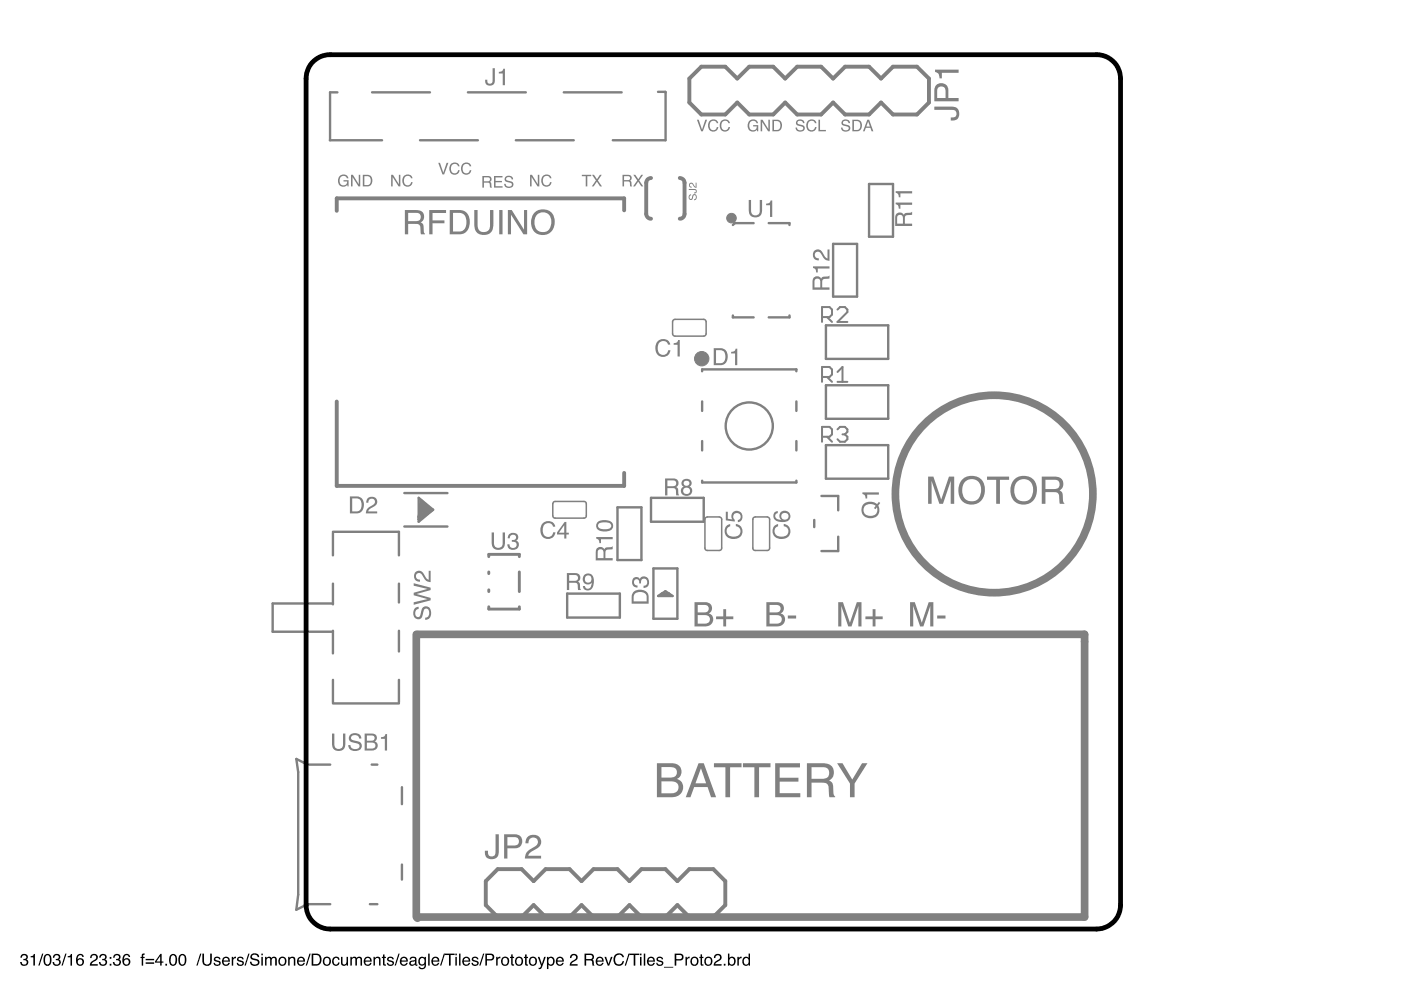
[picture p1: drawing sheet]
<svg xmlns="http://www.w3.org/2000/svg" width="297mm" height="210mm" viewBox="0 0 297 210" stroke-linecap="round" stroke-linejoin="round" font-family="sans-serif">
<path d="M4.6 202.4a.72 .72 0 0 1 1-.1 .72 .72 0 0 1 .1 1.1h-.1a.8 .8 0 0 1 .2 1.2 .8 .8 0 0 1-1.2 .1l-.3-.7h.3a.51 .51 0 0 0 .4 .6 .51 .51 0 0 0 .6-.5 .51 .51 0 0 0-.6-.5v-.3a.45 .45 0 0 0 .6-.3 .45 .45 0 0 0-.3-.5 .45 .45 0 0 0-.6 .2l-.1 .4h-.3zM6.5 202.7l.5-.1 .2-.3h.2v2.4h-.3v-1.7h-.6zM8.9 202.2h.3l-.8 2.5h-.3zM9.6 202.4a.91 .91 0 0 1 1 .1 .91 .91 0 0 1 .3 1 .9 .9 0 0 1-.3 1.1 .9 .9 0 0 1-1.2-.2 1.91 1.91 0 0 1 .2-2zM9.8 202.6a1.65 1.65 0 0 0 .1 1.9h.2a1.25 1.25 0 0 0 .2-1.9zM11.5 202.4a.72 .72 0 0 1 1-.1 .72 .72 0 0 1 .1 1.1h-.1a.8 .8 0 0 1 .2 1.2 .8 .8 0 0 1-1.2 .1l-.3-.7h.3a.51 .51 0 0 0 .4 .6 .51 .51 0 0 0 .6-.5 .51 .51 0 0 0-.6-.5v-.3a.45 .45 0 0 0 .5-.3 .45 .45 0 0 0-.2-.5 .45 .45 0 0 0-.6 .2l-.1 .4h-.3zM13.8 202.2h.3l-.8 2.5h-.3zM14.4 202.7l.4-.1 .2-.3h.3v2.4h-.4v-1.7h-.5zM16.5 202.4a.73 .73 0 0 1 .8-.1 .73 .73 0 0 1 .5 .6h-.3a.51 .51 0 0 0-.7-.4 .51 .51 0 0 0-.3 .7l-.1 .2a.82 .82 0 0 1 1.3 .2 .82 .82 0 0 1-.3 1.2 .82 .82 0 0 1-1.2-.5v-1.2zM16.5 204a.53 .53 0 0 0 1 0 .53 .53 0 0 0-1 0zM19.4 202.4a.81 .81 0 0 1 1.3 .2 .81 .81 0 0 1-.6 1.2l-.7 .6h1.3v.3h-1.7a1.39 1.39 0 0 1 1.1-1.3 .5 .5 0 0 0 .2-.6 .5 .5 0 0 0-.6-.3 .5 .5 0 0 0-.3 .6h-.3zM21.3 202.4a.72 .72 0 0 1 1-.1 .72 .72 0 0 1 .1 1.1h-.1a.8 .8 0 0 1 .2 1.2 .8 .8 0 0 1-1.2 .1l-.3-.7h.3a.51 .51 0 0 0 .4 .6 .51 .51 0 0 0 .6-.5 .51 .51 0 0 0-.5-.5l-.1-.3a.45 .45 0 0 0 .6-.3 .45 .45 0 0 0-.3-.5 .45 .45 0 0 0-.6 .2v.4h-.4zM23.3 202.9h.3v.4h-.3zM23.3 204.3h.3v.4h-.3zM24.3 202.4a.72 .72 0 0 1 1-.1 .72 .72 0 0 1 .1 1.1h-.2a.8 .8 0 0 1 .3 1.2 .8 .8 0 0 1-1.2 .1l-.4-.7h.4a.51 .51 0 0 0 .4 .6 .51 .51 0 0 0 .6-.5 .51 .51 0 0 0-.6-.5l-.1-.3a.45 .45 0 0 0 .6-.3 .45 .45 0 0 0-.3-.5 .45 .45 0 0 0-.5 .2l-.1 .4h-.3zM26.4 202.4a.73 .73 0 0 1 .7-.1 .73 .73 0 0 1 .5 .6h-.3a.51 .51 0 0 0-.7-.4 .51 .51 0 0 0-.3 .7v.2a.82 .82 0 0 1 1.2 .2 .82 .82 0 0 1-.3 1.2 .82 .82 0 0 1-1.1-.5l-.1-1.2zM26.3 204a.55 .55 0 0 0 1.1 0 .55 .55 0 0 0-1.1 0zM30.1 202.3l.6-.1v.2l-.3 .1v.1v.3h.3v.2h-.3v1.6h-.4v-1.6h-.2v-.2h.2zM30.9 203.3h1.8v.3h-1.8zM30.9 204h1.8v.3h-1.8zM34 202.7l-.8 1.1h.8zM34 202.2h.3v1.6h.3v.3h-.3v.6h-.3v-.6h-1.1v-.3zM35.1 204.3h.3v.4h-.3zM36.2 202.4a.91 .91 0 0 1 1.1 .1 .91 .91 0 0 1 .3 1 .9 .9 0 0 1-.4 1.1 .9 .9 0 0 1-1.2-.2 1.91 1.91 0 0 1 .2-2zM36.4 202.6a1.65 1.65 0 0 0 .1 1.9h.2a1.25 1.25 0 0 0 .2-1.9zM38.2 202.4a.91 .91 0 0 1 1 .1 .91 .91 0 0 1 .3 1 .9 .9 0 0 1-.3 1.1 .9 .9 0 0 1-1.2-.2 1.91 1.91 0 0 1 .2-2zM38.4 202.6a1.65 1.65 0 0 0 .1 1.9h.2a1.25 1.25 0 0 0 .2-1.9zM42.4 202.2h.3l-.8 2.5h-.3zM42.9 202.2h.4v1.6a.65 .65 0 0 0 .6 .7 .65 .65 0 0 0 .7-.7v-1.6h.3v1.4a1.01 1.01 0 0 1-1 1.2 1.01 1.01 0 0 1-1-1.2zM45.5 203a.74 .74 0 0 1 1.2 .4h-.3a.39 .39 0 0 0-.4-.3 .39 .39 0 0 0-.3 .3l.2 .2a.79 .79 0 0 1 .9 .7 .8 .8 0 0 1-.8 .5 .8 .8 0 0 1-.7-.7h.3a.45 .45 0 0 0 .4 .4 .45 .45 0 0 0 .5-.4l-.1-.1a.93 .93 0 0 1-1-.7zM47.3 203.1a.85 .85 0 0 1 1-.2 .85 .85 0 0 1 .4 1h-1.3a.53 .53 0 0 0 .4 .6 .53 .53 0 0 0 .6-.4h.3a.9 .9 0 0 1-1.3 .6 .9 .9 0 0 1-.2-1.4zM47.6 203.3l-.2 .4h1l-.3-.6zM49.1 202.9h.3v.3l.4-.3 .2-.1v.4a.5 .5 0 0 0-.6 .5v1h-.3zM50.4 203a.74 .74 0 0 1 1.3 .4h-.3a.39 .39 0 0 0-.4-.3 .39 .39 0 0 0-.4 .3l.2 .2a.79 .79 0 0 1 .9 .7 .8 .8 0 0 1-.8 .5 .8 .8 0 0 1-.7-.7h.3a.45 .45 0 0 0 .4 .4 .45 .45 0 0 0 .5-.4l-.1-.1a.93 .93 0 0 1-1-.7zM52.6 202.2h.3l-.8 2.5h-.3zM53.3 202.3a1 1 0 0 1 1.6 .6h-.3a.59 .59 0 0 0-.6-.5 .59 .59 0 0 0-.6 .6l.3 .2a1.22 1.22 0 0 1 1.3 .8 1.03 1.03 0 0 1-1 .8 1.03 1.03 0 0 1-1-.9h.3a.67 .67 0 0 0 .7 .6 .67 .67 0 0 0 .6-.6v-.1a2.06 2.06 0 0 1-1.5-.7v-.4zM55.4 202.9h.3v1.8h-.3zM55.4 202.2h.3v.3h-.3zM56.2 202.9h.3v.2a.6 .6 0 0 1 1 0 .62 .62 0 0 1 .8-.2 .62 .62 0 0 1 .4 .6v1.2h-.3v-1.3a.4 .4 0 0 0-.5-.3 .4 .4 0 0 0-.3 .5v1.1h-.3v-1.2a.42 .42 0 0 0-.6-.4 .42 .42 0 0 0-.2 .6v1h-.3zM59.6 203.2a.66 .66 0 0 0-.3 .9 .66 .66 0 0 0 1 .2 .67 .67 0 0 0 .1-.9 .67 .67 0 0 0-.8-.2zM59.3 203.1a.92 .92 0 0 1 1.2 .1 .92 .92 0 0 1 0 1.3 .92 .92 0 0 1-1.3 0l-.2-.7zM61.1 202.9h.3v.2a.66 .66 0 0 1 .8-.2 .66 .66 0 0 1 .4 .6v1.2h-.3v-1.1a.46 .46 0 0 0-.6-.5 .46 .46 0 0 0-.3 .7v.9h-.3zM63.2 203.1a.85 .85 0 0 1 1-.2 .85 .85 0 0 1 .5 1h-1.4a.53 .53 0 0 0 .4 .6 .53 .53 0 0 0 .6-.4h.3a.9 .9 0 0 1-1.3 .6 .9 .9 0 0 1-.2-1.4zM63.5 203.3l-.2 .4h1l-.3-.6zM65.6 202.2h.3l-.8 2.5h-.3zM66.4 202.5v1.9h.6a.99 .99 0 0 0 .8-.9 .99 .99 0 0 0-.8-1zM66.1 202.2h1a1.29 1.29 0 0 1 1.1 1.3 1.29 1.29 0 0 1-1.1 1.2h-1zM69 203.2a.66 .66 0 0 0-.2 .9 .66 .66 0 0 0 .9 .2 .67 .67 0 0 0 .1-.9 .67 .67 0 0 0-.8-.2zM68.7 203.1a.92 .92 0 0 1 1.2 .1 .92 .92 0 0 1 0 1.3 .92 .92 0 0 1-1.2 0l-.3-.7zM70.6 203.1a.76 .76 0 0 1 .9-.3 .76 .76 0 0 1 .5 .7h-.3a.51 .51 0 0 0-.7-.4 .51 .51 0 0 0-.3 .8 .49 .49 0 0 0 .4 .6 .49 .49 0 0 0 .6-.4h.3a.83 .83 0 0 1-1.1 .6 .83 .83 0 0 1-.5-1.1zM72.3 202.9h.3v1.2a.47 .47 0 0 0 .6 .4 .47 .47 0 0 0 .3-.7v-.9h.3v1.8h-.3v-.2a.64 .64 0 0 1-.7 .3 .64 .64 0 0 1-.5-.7zM74.3 202.9h.3v.2a.6 .6 0 0 1 1 0 .62 .62 0 0 1 .7-.2 .62 .62 0 0 1 .5 .6v1.2h-.4v-1.3a.4 .4 0 0 0-.5-.3 .4 .4 0 0 0-.2 .5v1.1h-.3v-1.2a.42 .42 0 0 0-.6-.4 .42 .42 0 0 0-.2 .6v1h-.3zM77.4 203.1a.85 .85 0 0 1 1-.2 .85 .85 0 0 1 .4 1h-1.4a.53 .53 0 0 0 .4 .6 .53 .53 0 0 0 .7-.4h.3a.9 .9 0 0 1-1.3 .6 .9 .9 0 0 1-.3-1.4zM77.6 203.3l-.1 .4h1l-.4-.6zM79.2 202.9h.3v.2a.66 .66 0 0 1 .7-.2 .66 .66 0 0 1 .5 .6v1.2h-.3v-1.1a.46 .46 0 0 0-.6-.5 .46 .46 0 0 0-.3 .7v.9h-.3zM81.2 202.4h.3v.5h.3v.2h-.3v1.2l.3 .2v.2a.44 .44 0 0 1-.6-.3v-1.3h-.2v-.2h.2zM82.3 203a.74 .74 0 0 1 1.2 .4h-.3a.39 .39 0 0 0-.4-.3 .39 .39 0 0 0-.4 .3l.2 .2a.79 .79 0 0 1 .9 .7 .8 .8 0 0 1-.8 .5 .8 .8 0 0 1-.7-.7h.3a.45 .45 0 0 0 .5 .4 .45 .45 0 0 0 .4-.4l-.1-.1a.93 .93 0 0 1-1-.7zM84.5 202.2h.2l-.8 2.5h-.2zM85 203.1a.85 .85 0 0 1 1-.2 .85 .85 0 0 1 .5 1h-1.4a.53 .53 0 0 0 .4 .6 .53 .53 0 0 0 .6-.4h.3a.9 .9 0 0 1-1.2 .6 .9 .9 0 0 1-.3-1.4zM85.3 203.3l-.2 .4h1l-.3-.6zM87.1 204.1a.44 .44 0 0 0 .6 .4 .44 .44 0 0 0 .2-.7zM87 203.1a.8 .8 0 0 1 1.3 .2v1.1l.2 .1v.2h-.3l-.2-.2a.63 .63 0 0 1-1 .3 .63 .63 0 0 1 0-1l1-.3a.42 .42 0 0 0-.4-.4 .42 .42 0 0 0-.5 .3h-.2zM88.9 203.1l.6-.3 .5 .3v-.2h.3v1.7a.81 .81 0 0 1-.6 .9 .81 .81 0 0 1-1-.5h.4a.53 .53 0 0 0 .7 .2 .53 .53 0 0 0 .2-.7 .8 .8 0 0 1-1.1 .1 .8 .8 0 0 1-.2-1.1zM89.2 203.3a.65 .65 0 0 0-.2 .8 .65 .65 0 0 0 .8 .3 .64 .64 0 0 0 .2-.9 .64 .64 0 0 0-.8-.2zM90.8 202.2h.3v2.5h-.3zM91.7 203.1a.85 .85 0 0 1 1-.2 .85 .85 0 0 1 .4 1h-1.3a.53 .53 0 0 0 .4 .6 .53 .53 0 0 0 .6-.4h.3a.9 .9 0 0 1-1.3 .6 .9 .9 0 0 1-.2-1.4zM92 203.3l-.2 .4h1l-.3-.6zM94.1 202.2h.3l-.8 2.5h-.3zM94.3 202.2h2.1v.3h-.9v2.2h-.3v-2.2h-.9zM96.5 202.9h.4v1.8h-.4zM96.5 202.2h.4v.3h-.4zM97.3 202.2h.3v2.5h-.3zM98.2 203.1a.85 .85 0 0 1 1.1-.2 .85 .85 0 0 1 .4 1h-1.4a.53 .53 0 0 0 .4 .6 .53 .53 0 0 0 .7-.4h.3a.9 .9 0 0 1-1.3 .6 .9 .9 0 0 1-.3-1.4zM98.5 203.3l-.2 .4h1.1l-.4-.6zM100.2 203a.74 .74 0 0 1 1.2 .4h-.3a.39 .39 0 0 0-.4-.3 .39 .39 0 0 0-.3 .3l.1 .2a.79 .79 0 0 1 1 .7 .8 .8 0 0 1-.9 .5 .8 .8 0 0 1-.6-.7h.3a.45 .45 0 0 0 .4 .4 .45 .45 0 0 0 .5-.4l-.1-.1a.93 .93 0 0 1-1.1-.7zM102.4 202.2h.3l-.8 2.5h-.3zM102.9 202.2h1.1a.73 .73 0 0 1 .8 .7 .73 .73 0 0 1-.8 .8h-.8v1h-.3zM103.2 202.5v.9h.7a.45 .45 0 0 0 .5-.5 .45 .45 0 0 0-.5-.4zM105.2 202.9h.3v.3l.3-.3 .3-.1v.4a.5 .5 0 0 0-.6 .5v1h-.3zM106.8 203.2a.66 .66 0 0 0-.2 .9 .66 .66 0 0 0 .9 .2 .67 .67 0 0 0 .1-.9 .67 .67 0 0 0-.8-.2zM106.5 203.1a.92 .92 0 0 1 1.2 .1 .92 .92 0 0 1 0 1.3 .92 .92 0 0 1-1.2 0l-.3-.7zM108.4 202.4h.3v.5h.3v.2h-.3v1.2l.3 .2v.2a.44 .44 0 0 1-.6-.3v-1.3h-.3v-.2h.3zM109.7 203.2a.66 .66 0 0 0-.2 .9 .66 .66 0 0 0 1 .2 .67 .67 0 0 0 .1-.9 .67 .67 0 0 0-.9-.2zM109.4 203.1a.92 .92 0 0 1 1.3 .1 .92 .92 0 0 1 0 1.3 .92 .92 0 0 1-1.3 0l-.2-.7zM111.3 202.4h.3v.5h.3v.2h-.3v1.2l.3 .2v.2a.44 .44 0 0 1-.6-.3v-1.3h-.2v-.2h.2zM112.7 203.2a.66 .66 0 0 0-.2 .9 .66 .66 0 0 0 .9 .2 .67 .67 0 0 0 .1-.9 .67 .67 0 0 0-.8-.2zM112.4 203.1a.92 .92 0 0 1 1.2 .1 .92 .92 0 0 1 0 1.3 .92 .92 0 0 1-1.2 0l-.3-.7zM114 202.9h.4l.5 1.5 .5-1.5h.3l-.7 2a.61 .61 0 0 1-.8 .6v-.3h.3l.2-.4zM116.4 203.2a.71 .71 0 0 0-.1 .8 .71 .71 0 0 0 .7 .5 .72 .72 0 0 0 .3-.8 .72 .72 0 0 0-.7-.6zM116 202.9h.3v.2a.75 .75 0 0 1 .9-.2 .75 .75 0 0 1 .4 .9 .78 .78 0 0 1-.4 .9 .78 .78 0 0 1-.9-.2v1h-.3zM118.1 203.1a.85 .85 0 0 1 1-.2 .85 .85 0 0 1 .4 1h-1.3a.53 .53 0 0 0 .4 .6 .53 .53 0 0 0 .6-.4h.3a.9 .9 0 0 1-1.3 .6 .9 .9 0 0 1-.2-1.4zM118.3 203.3l-.1 .4h1l-.3-.6zM121.1 202.4a.81 .81 0 0 1 1.3 .2 .81 .81 0 0 1-.5 1.2l-.8 .6h1.4v.3h-1.7a1.39 1.39 0 0 1 1.1-1.3 .5 .5 0 0 0 .2-.6 .5 .5 0 0 0-.6-.3 .5 .5 0 0 0-.3 .6h-.4zM124.3 202.5v.9h.8a.44 .44 0 0 0 .5-.5 .44 .44 0 0 0-.5-.4zM123.9 202.2h1.2a.69 .69 0 0 1 .8 .4 .69 .69 0 0 1-.3 .9l.3 .3 .1 .9h-.4l-.1-.9-.4-.2h-.8v1.1h-.4zM126.5 203.1a.85 .85 0 0 1 1.1-.2 .85 .85 0 0 1 .4 1h-1.4a.53 .53 0 0 0 .4 .6 .53 .53 0 0 0 .7-.4h.3a.9 .9 0 0 1-1.3 .6 .9 .9 0 0 1-.3-1.4zM126.8 203.3l-.2 .4h1.1l-.4-.6zM128.2 202.9h.3l.5 1.5 .5-1.5h.4l-.7 1.8h-.4zM130.4 202.5a1.1 1.1 0 0 1 1.1-.4 1.1 1.1 0 0 1 .8 .8h-.3a.82 .82 0 0 0-1.1-.4 .82 .82 0 0 0-.5 1 .8 .8 0 0 0 .6 1 .8 .8 0 0 0 1-.7h.3a1.17 1.17 0 0 1-1.5 .9 1.17 1.17 0 0 1-.7-1.5zM133.3 202.2h.2l-.8 2.5h-.2zM133.5 202.2h2.1v.3h-.9v2.2h-.3v-2.2h-.9zM135.7 202.9h.3v1.8h-.3zM135.7 202.2h.3v.3h-.3zM136.5 202.2h.3v2.5h-.3zM137.4 203.1a.85 .85 0 0 1 1-.2 .85 .85 0 0 1 .5 1h-1.4a.53 .53 0 0 0 .4 .6 .53 .53 0 0 0 .6-.4h.3a.9 .9 0 0 1-1.3 .6 .9 .9 0 0 1-.2-1.4zM137.7 203.3l-.2 .4h1l-.3-.6zM139.4 203a.74 .74 0 0 1 1.2 .4h-.3a.39 .39 0 0 0-.4-.3 .39 .39 0 0 0-.4 .3l.2 .2a.79 .79 0 0 1 .9 .7 .8 .8 0 0 1-.8 .5 .8 .8 0 0 1-.7-.7h.3a.45 .45 0 0 0 .5 .4 .45 .45 0 0 0 .4-.4l-.1-.1a.93 .93 0 0 1-1-.7zM140.8 205h1.9v.2h-1.9zM143 202.2h1.2a.73 .73 0 0 1 .7 .7 .73 .73 0 0 1-.7 .8h-.8v1h-.4zM143.4 202.5v.9h.7a.45 .45 0 0 0 .5-.5 .45 .45 0 0 0-.5-.4zM145.3 202.9h.3v.3l.4-.3 .2-.1v.4a.5 .5 0 0 0-.6 .5v1h-.3zM146.9 203.2a.66 .66 0 0 0-.2 .9 .66 .66 0 0 0 1 .2 .67 .67 0 0 0 .1-.9 .67 .67 0 0 0-.9-.2zM146.6 203.1a.92 .92 0 0 1 1.3 .1 .92 .92 0 0 1 0 1.3 .92 .92 0 0 1-1.3 0l-.2-.7zM148.5 202.4h.3v.5h.3v.2h-.3v1.2l.3 .2v.2a.44 .44 0 0 1-.6-.3v-1.3h-.2v-.2h.2zM149.9 203.2a.66 .66 0 0 0-.2 .9 .66 .66 0 0 0 .9 .2 .67 .67 0 0 0 .1-.9 .67 .67 0 0 0-.8-.2zM149.6 203.1a.92 .92 0 0 1 1.2 .1 .92 .92 0 0 1 0 1.3 .92 .92 0 0 1-1.3 0l-.2-.7zM151.6 202.4a.81 .81 0 0 1 1.3 .2 .81 .81 0 0 1-.5 1.2l-.8 .6h1.4v.3h-1.7a1.39 1.39 0 0 1 1.1-1.3 .5 .5 0 0 0 .2-.6 .5 .5 0 0 0-.6-.3 .5 .5 0 0 0-.3 .6h-.3zM153.5 204.3h.3v.4h-.3zM154.3 202.2h.3v.9a.81 .81 0 0 1 1.1-.1 .81 .81 0 0 1 .2 1 .73 .73 0 0 1-.5 .7 .73 .73 0 0 1-.8-.2v.2h-.3zM154.8 203.3a.64 .64 0 0 0-.2 .8 .64 .64 0 0 0 .9 .2 .65 .65 0 0 0 .1-.8 .65 .65 0 0 0-.8-.2zM156.3 202.9h.3v.3l.4-.3 .2-.1v.4a.5 .5 0 0 0-.6 .5v1h-.3zM157.8 203.3a.64 .64 0 0 0-.1 .9 .64 .64 0 0 0 .9 .1 .64 .64 0 0 0 .1-.8 .64 .64 0 0 0-.9-.2zM157.7 203l.7-.1 .3 .2v-.9h.3v2.5h-.3v-.2a.8 .8 0 0 1-1 .1 .8 .8 0 0 1-.3-1z" fill="#000"/>
<g fill="none" stroke="#808080" stroke-width="1.6">
<path d="M88.3 134.5v59.9M88.5 134.5h141.5v59.9h-141.5v.3"/>
<circle cx="210.8" cy="104.7" r="20.9"/>
</g>
<g fill="#808080">
<path d="M140.2 162.6v2.3h1.8a1.17 1.17 0 0 0 1.5-1.2 1.17 1.17 0 0 0-1.5-1.1zM140.2 165.7v2.5h2.1a1.31 1.31 0 0 0 1.6-1.4 1.31 1.31 0 0 0-1.7-1.1zM139.3 161.8h3.1a1.78 1.78 0 0 1 2 1.2 1.78 1.78 0 0 1-.9 2.2 1.98 1.98 0 0 1 1.3 2.2 1.98 1.98 0 0 1-1.9 1.6h-3.6zM148.6 162.9l-1.1 3.2h2.2zM148.1 161.8h1.1l2.6 7.2h-1l-.8-2.1h-2.8l-.8 2.1h-1zM151.4 161.8h5.8v.9h-2.4v6.3h-1v-6.3h-2.4zM157.5 161.8h5.9v.9h-2.5v6.3h-1v-6.3h-2.4zM164.4 161.8h5.2v.9h-4.3v2.2h4v.8h-4v2.5h4.4v.8h-5.3zM172.1 162.7v2.4h2.2a1.25 1.25 0 0 0 1.5-1.1 1.25 1.25 0 0 0-1.4-1.3zM171.1 161.8h3.3a1.98 1.98 0 0 1 2.3 1.3 1.98 1.98 0 0 1-.9 2.4l.4 .3 .3 .4 .2 2.1 .4 .7h-1.2l-.2-.8a2.4 2.4 0 0 0-.3-2l-.8-.2-2.5-.1v3.1h-1zM177.5 161.8h1.1l2.1 3.5 2.1-3.5h1.1l-2.7 4.3v2.9h-1v-2.9z"/>
<path d="M196.8 101h1.1l1.7 4.9 1.6-4.9h1.1v5.8h-.7v-4.8l-1.7 4.8h-.7l-1.7-4.8v4.8h-.7zM204.1 101.6a2.84 2.84 0 0 1 3.4-.4 2.84 2.84 0 0 1 1.3 3.1 2.83 2.83 0 0 1-3.2 2.7 2.83 2.83 0 0 1-2.4-3.5l.4-1.2zM204.6 102.2a2.66 2.66 0 0 0 .7 4 2.05 2.05 0 0 0 2.7-2.4 2 2 0 0 0-1.1-2 2 2 0 0 0-2.3 .4zM209.3 101h4.7v.7h-2v5.1h-.8v-5.1h-1.9zM215.1 101.6a2.84 2.84 0 0 1 3.4-.4 2.84 2.84 0 0 1 1.3 3.1 2.83 2.83 0 0 1-3.2 2.7 2.83 2.83 0 0 1-2.4-3.5l.4-1.2zM215.6 102.2a2.66 2.66 0 0 0 .7 4 2.05 2.05 0 0 0 2.7-2.4 2 2 0 0 0-1.1-2 2 2 0 0 0-2.3 .4zM221.7 101.7v2h1.8a1 1 0 0 0 1.2-.9 1 1 0 0 0-1.1-1.1zM220.9 101h2.6a1.58 1.58 0 0 1 1.9 1 1.58 1.58 0 0 1-.8 2l.6 .5 .2 1.7 .3 .6h-1l-.1-1.6a.89 .89 0 0 0-1.2-.9h-1.7v2.5h-.8z"/>
<path d="M147.8 25.4h.3l.7 2.1 .7-2.1h.4l-.9 2.4h-.3zM150.4 25.7a1.07 1.07 0 0 1 1.1-.4 1.07 1.07 0 0 1 .8 .8h-.3a.79 .79 0 0 0-1.1-.5 .79 .79 0 0 0-.4 1 .77 .77 0 0 0 .6 1 .77 .77 0 0 0 .9-.7h.3a1.14 1.14 0 0 1-1.5 .9 1.14 1.14 0 0 1-.6-1.6zM152.9 25.7a1.07 1.07 0 0 1 1.1-.4 1.07 1.07 0 0 1 .8 .8h-.4a.79 .79 0 0 0-1-.5 .79 .79 0 0 0-.5 1 .77 .77 0 0 0 .6 1 .77 .77 0 0 0 1-.7h.3a1.14 1.14 0 0 1-1.5 .9 1.14 1.14 0 0 1-.7-1.6z"/>
<path d="M158.8 25.7a1.1 1.1 0 0 1 1.9 .4h-.3a.81 .81 0 0 0-1-.4 .81 .81 0 0 0-.5 .9 .81 .81 0 0 0 .7 1 .81 .81 0 0 0 .8-.8h-.7v-.3h1.1v1.3h-.3v-.3a1.18 1.18 0 0 1-1.6 .2 1.18 1.18 0 0 1-.3-1.6zM161.3 25.4h.4l1.2 2v-2h.3v2.4h-.3l-1.3-1.9v1.9h-.3zM164.1 25.7v1.9h.6a.96 .96 0 0 0 .8-1 .96 .96 0 0 0-.8-.9zM163.8 25.4h1a1.25 1.25 0 0 1 1 1.2 1.25 1.25 0 0 1-1 1.2h-1z"/>
<path d="M169 25.5a.97 .97 0 0 1 1.6 .6h-.4a.57 .57 0 0 0-.6-.5 .57 .57 0 0 0-.5 .6l.2 .1a1.18 1.18 0 0 1 1.3 .9 1 1 0 0 1-1 .7 1 1 0 0 1-.9-.9h.3a.65 .65 0 0 0 .6 .6 .65 .65 0 0 0 .7-.6l-.3-.2a1.01 1.01 0 0 1-1.2-.9zM171.2 25.7a1.07 1.07 0 0 1 1.1-.4 1.07 1.07 0 0 1 .8 .8h-.3a.79 .79 0 0 0-1-.5 .79 .79 0 0 0-.5 1 .77 .77 0 0 0 .6 1 .77 .77 0 0 0 .9-.7h.3a1.14 1.14 0 0 1-1.5 .9 1.14 1.14 0 0 1-.6-1.6zM173.5 25.4h.4v2.1h1.2v.3h-1.6z"/>
<path d="M178.6 25.5a.97 .97 0 0 1 1.6 .6h-.3a.57 .57 0 0 0-.6-.5 .57 .57 0 0 0-.5 .6l.2 .1a1.18 1.18 0 0 1 1.3 .9 1 1 0 0 1-1 .7 1 1 0 0 1-1-.9h.3a.65 .65 0 0 0 .7 .6 .65 .65 0 0 0 .6-.6l-.2-.2a1.01 1.01 0 0 1-1.3-.9zM181.1 25.7v1.9h.5a.96 .96 0 0 0 .8-1 .96 .96 0 0 0-.8-.9zM180.7 25.4h1a1.25 1.25 0 0 1 1.1 1.2 1.25 1.25 0 0 1-1.1 1.2h-1zM184.1 25.7l-.4 1.1h.7zM183.9 25.4h.4l.9 2.4h-.4l-.3-.7h-.9l-.3 .7h-.3z"/>
<path d="M72 37.3a1.1 1.1 0 0 1 1.9 .5h-.4a.81 .81 0 0 0-1-.5 .81 .81 0 0 0-.5 1 .81 .81 0 0 0 .7 1 .81 .81 0 0 0 .9-.8h-.8v-.3h1.1v1.3h-.2l-.1-.3a1.18 1.18 0 0 1-1.6 .1 1.18 1.18 0 0 1-.3-1.5zM74.4 37.1h.4l1.3 2v-2h.3v2.4h-.4l-1.3-2v2h-.3zM77.3 37.3v1.9h.5a.96 .96 0 0 0 .8-.9 .96 .96 0 0 0-.8-1zM76.9 37.1h1a1.25 1.25 0 0 1 1.1 1.2 1.25 1.25 0 0 1-1.1 1.2h-1z"/>
<path d="M82.9 37.1h.4l1.3 2v-2h.3v2.4h-.4l-1.2-2v2h-.4zM85.6 37.4a1.07 1.07 0 0 1 1.1-.4 1.07 1.07 0 0 1 .8 .8h-.4a.79 .79 0 0 0-1-.5 .79 .79 0 0 0-.5 1 .77 .77 0 0 0 .6 1 .77 .77 0 0 0 1-.7h.3a1.14 1.14 0 0 1-1.5 .9 1.14 1.14 0 0 1-.7-1.6z"/>
<path d="M92.9 34.5h.4l.7 2.1 .7-2.1h.4l-.9 2.5h-.4zM95.6 34.8a1.07 1.07 0 0 1 1-.3 1.07 1.07 0 0 1 .8 .8h-.3a.79 .79 0 0 0-1-.5 .79 .79 0 0 0-.5 1 .77 .77 0 0 0 .6 .9 .77 .77 0 0 0 .9-.6h.3a1.14 1.14 0 0 1-1.4 .9 1.14 1.14 0 0 1-.7-1.6zM98 34.8a1.07 1.07 0 0 1 1.1-.3 1.07 1.07 0 0 1 .8 .8h-.3a.79 .79 0 0 0-1-.5 .79 .79 0 0 0-.5 1 .77 .77 0 0 0 .6 .9 .77 .77 0 0 0 .9-.6h.3a1.14 1.14 0 0 1-1.5 .9 1.14 1.14 0 0 1-.6-1.6z"/>
<path d="M102.6 37.6v.8h.8a.43 .43 0 0 0 .5-.4 .43 .43 0 0 0-.5-.4zM102.3 37.3h1.1a.67 .67 0 0 1 .8 .4 .67 .67 0 0 1-.3 .9l.2 .2 .2 1h-.4l-.1-.9-.4-.2h-.8v1.1h-.3zM104.7 37.3h1.8v.3h-1.4v.8h1.3v.3h-1.3v.8h1.5v.3h-1.9zM107.2 37.5a.97 .97 0 0 1 1.6 .5h-.3a.57 .57 0 0 0-.6-.5 .57 .57 0 0 0-.6 .6l.2 .2a1.18 1.18 0 0 1 1.4 .8 1 1 0 0 1-1.1 .7 1 1 0 0 1-.9-.8h.3a.65 .65 0 0 0 .7 .6 .65 .65 0 0 0 .6-.6l-.3-.2a1.01 1.01 0 0 1-1.2-1z"/>
<path d="M112.4 37.1h.4l1.2 2v-2h.3v2.4h-.3l-1.3-2v2h-.3zM115 37.4a1.07 1.07 0 0 1 1.1-.4 1.07 1.07 0 0 1 .8 .8h-.3a.79 .79 0 0 0-1-.5 .79 .79 0 0 0-.5 1 .77 .77 0 0 0 .6 1 .77 .77 0 0 0 .9-.7h.3a1.14 1.14 0 0 1-1.4 .9 1.14 1.14 0 0 1-.7-1.6z"/>
<path d="M123.4 37.1h2v.3h-.9v2.1h-.3v-2.1h-.8zM125.5 37.1h.4l.7 .9 .6-.9h.4l-.8 1.2 .8 1.2h-.4l-.6-1-.7 1h-.4l.8-1.2z"/>
<path d="M132.3 37.3v.9h.8a.43 .43 0 0 0 .5-.4 .43 .43 0 0 0-.5-.5zM132 37.1h1.1a.67 .67 0 0 1 .8 .4 .67 .67 0 0 1-.3 .8l.3 .3 .1 .9h-.4l-.1-.9-.4-.1h-.8v1h-.3zM134.3 37.1h.4l.6 .9 .7-.9h.3l-.8 1.2 .9 1.2h-.4l-.7-1-.7 1h-.4l.9-1.2z"/>
</g>
<path d="M142.8 67.8l6.6-.1 .3 .5v2.7l-.5 .4-6.2-.1-.4-.4v-2.6zM117.3 106.5l.4-.2h6.3l.2 .2 .1 .3-.1 2.9-.4 .2-6.4-.1-.2-.5zM149.6 109.8l.4-.2h2.5l.5 .4v6.2l-.2 .4-2.8 .1-.5-.3zM159.7 109.8l.4-.2h2.6l.5 .4v6.2l-.2 .4-2.9 .1-.4-.2z" fill="none" stroke="#808080" stroke-width=".32"/>
<g fill="#808080" stroke="#808080" stroke-width=".21">
<circle cx="148.8" cy="76.1" r="1.52"/>
<circle cx="155.1" cy="46.2" r="1.02"/>
</g>
<g fill="none" stroke="#808080" stroke-width=".51">
<path d="M71.5 19.6h-1.5v10.1M78.9 19.6h12.3M99.2 19.6h12.3M119.5 19.6h12.3M139.5 19.5h1.6v10.2h-11.2M69.9 29.7h11.1M89 29.7h12.3M109.4 29.7h12.2M184.3 39h5v11.2h-5zM159.8 47.3h-4l-.4 .4M163 47.3h4.4v.4M176.6 51.7h5.1v11.2h-5.1z"/>
<path d="M148.9 78.7v-.4h19.9v.4M155.4 66.9v.4h4.4M167.4 66.9v.4h-4.4M175.1 69h13.2v7.1h-13.2zM148.9 85.1v2M148.9 93.5v2M168.8 85.1v2M168.8 93.5v2M175.1 81.7h13.2v7.1h-13.2zM175.1 94.4h13.2v7.1h-13.2zM70.6 112.8h14v5M70.6 112.9v4.9"/>
<path d="M85.7 104.5h9.2M85.7 111.6h9.2M88.8 105.6l3 2.5-3 2.5zM89.8 107.6l-.5-.5v2l1.5-1-1.5-1.5-.5 3 2.5-1.5-2-2-.5 4 3-2M89.8 107.6l.5 .5-1 .5zM89.8 107.6v.5M130.9 107.6h5.1v11.1h-5.1zM138 105.6h11.2v5h-11.2zM148.9 101.9v.4h19.9v-.4M172.6 110.2v1.6M174.2 105.2h3.5v3M177.7 113.8v3h-3.5"/>
<path d="M70.6 128h-12.8v5.9h12.8M70.6 123.7v4.4M70.6 133.7v4.8M84.6 123.7v4M84.6 133.7v4.4M120.2 125.9h11.2v5h-11.2zM138.5 120.5h5.1v10.7h-5.1zM139.6 126.4l1.5-1.1 1.5 1.1zM140.1 126.1h2M140.3 125.9h1.5M70.6 149.1h14M70.6 144.1v4.8"/>
<path d="M84.6 144.1v4.8M64.8 162.1v29.6M70 162.1h-4.8l-2.4-1.2 .4 2.8v26l-.4 3.2 2.4-1.2h4.8M78.8 162.1h1.2M85.2 166.9v3.6M78.4 191.7h1.6M85.2 183.3v3.2"/>
<circle cx="158.9" cy="90.3" r="5"/>
</g>
<path d="M146.2 16.7l2.5-2.6h5.1l2.5 2.6 2.6-2.6h5l2.6 2.6 2.5-2.6h5.1l2.5 2.6 2.6-2.6h5.1l2.5 2.6 2.5-2.6h5.1l2.6 2.6v5l-2.6 2.6h-5.1l-2.5-2.6-2.5 2.6h-5.1l-2.6-2.6-2.5 2.6h-5.1l-2.5-2.6-2.6 2.6h-5l-2.6-2.6-2.5 2.6h-5.1l-2.5-2.6zM138 37.7l-.7 .3-.3 .8v6.6l.3 .7 .7 .3M144.1 37.7l.7 .3 .3 .8v6.6l-.3 .7-.7 .3M132.3 44.6v-2.5h-60.9v2.6M71.4 85.1v17.9h60.9v-2.7M105.5 184.3h5.1l2.5 2.5 2.6-2.5h5.1l2.5 2.5 2.5-2.5h5.1l2.6 2.5 2.5-2.5h5.1l2.5 2.5 2.6-2.5h5l2.6 2.5v5.1l-2.6 2.5h-5l-2.6-2.5-2.5 2.5h-5.1l-2.5-2.5-2.6 2.5h-5.1l-2.5-2.5-2.5 2.5h-5.1l-2.6-2.5-2.5 2.5h-5.1l-2.5-2.5v-5.1z" fill="none" stroke="#808080" stroke-width=".83"/>
<path d="M103.6 118v-.5h6.5v.5M103.6 128.7v.4h6.5v-.4M103.6 121.3v.3M103.6 125.1v.3M110.1 121.3v4.1" fill="none" stroke="#808080" stroke-width=".61"/>
<g fill="#808080">
<path d="M163.2 128.3v1.6h1.2a.84 .84 0 0 0 1.1-.9 .84 .84 0 0 0-1.1-.7zM163.2 130.4v1.8h1.5a.93 .93 0 0 0 1.1-1 .93 .93 0 0 0-1.3-.8zM162.5 127.7h2.2a1.27 1.27 0 0 1 1.4 .8 1.27 1.27 0 0 1-.6 1.6 1.45 1.45 0 0 1 .9 1.7 1.45 1.45 0 0 1-1.7 1h-2.2zM167 130.5h1.8v.6h-1.8z"/>
<path d="M147.9 128.3v1.6h1.3a.84 .84 0 0 0 1.1-.9 .84 .84 0 0 0-1.1-.7zM147.9 130.4v1.8h1.5a.93 .93 0 0 0 1.1-1 .93 .93 0 0 0-1.2-.8zM147.2 127.7h2.3a1.27 1.27 0 0 1 1.4 .8 1.27 1.27 0 0 1-.6 1.6 1.45 1.45 0 0 1 .9 1.7 1.45 1.45 0 0 1-1.8 1h-2.2zM153.4 129.2h.6v1.5h1.5v.6h-1.5v1.5h-.6v-1.5h-1.6v-.6h1.6z"/>
<path d="M139.4 72.4a1.57 1.57 0 0 1 1.5-.5 1.57 1.57 0 0 1 1.2 1.2h-.5a1.16 1.16 0 0 0-1.4-.7 1.16 1.16 0 0 0-.8 1.4 1.13 1.13 0 0 0 .9 1.4 1.13 1.13 0 0 0 1.4-.9h.4a1.62 1.62 0 0 1-1.8 1.4 1.62 1.62 0 0 1-1.4-2l.2-.7zM142.8 72.8l.7-.2 .3-.5h.3v3.5h-.4v-2.5h-.9z"/>
<path d="M115 111a1.57 1.57 0 0 1 1.6-.5 1.57 1.57 0 0 1 1.1 1.2h-.4a1.16 1.16 0 0 0-1.5-.7 1.16 1.16 0 0 0-.7 1.4 1.13 1.13 0 0 0 .8 1.4 1.13 1.13 0 0 0 1.4-.9h.5a1.62 1.62 0 0 1-1.9 1.4 1.62 1.62 0 0 1-1.3-2l.1-.7zM119.6 111.4l-1.1 1.5h1.1zM119.7 110.7h.4v2.2h.5v.4h-.5v.9h-.5v-.9h-1.5v-.4z"/>
<path d="M154 111.5l.8-.4v.5a1.16 1.16 0 0 0-.7 1.5 1.16 1.16 0 0 0 1.5 .7 1.13 1.13 0 0 0 1.4-.9 1.13 1.13 0 0 0-1-1.3v-.5a1.62 1.62 0 0 1 1.4 1.9 1.62 1.62 0 0 1-1.9 1.3 1.69 1.69 0 0 1-1.7-.9 1.69 1.69 0 0 1 .2-1.9zM153.9 108.5h.4v1.5l1 .1a1.21 1.21 0 0 1 1-1.8 1.21 1.21 0 0 1 1 1.8 .95 .95 0 0 1-.9 .6v-.4a.78 .78 0 0 0 .4-1.2 .78 .78 0 0 0-1.2-.1 .78 .78 0 0 0 .2 1.2v.4l-1.9-.3z"/>
<path d="M164.2 111.5l.8-.4v.5a1.16 1.16 0 0 0-.7 1.5 1.16 1.16 0 0 0 1.4 .7 1.13 1.13 0 0 0 1.4-.9 1.13 1.13 0 0 0-.9-1.3v-.5a1.62 1.62 0 0 1 1.4 1.9 1.62 1.62 0 0 1-1.9 1.3 1.69 1.69 0 0 1-1.7-.9 1.69 1.69 0 0 1 .2-1.9zM164.3 108.6l.6-.2v.4a.69 .69 0 0 0-.5 .8 .69 .69 0 0 0 .7 .6h.6a1.16 1.16 0 0 1 .3-1.9 1.16 1.16 0 0 1 1.6 1.2 1.46 1.46 0 0 1-2 1.2 1.32 1.32 0 0 1-1.4-.6 1.32 1.32 0 0 1 .1-1.5zM165.6 109.4a.8 .8 0 0 0 1.6 0 .8 .8 0 0 0-1.6 0z"/>
<path d="M151.8 74.2v2.8h.9a1.48 1.48 0 0 0 1.1-1.1 1.48 1.48 0 0 0-.4-1.4l-.4-.2zM151.3 73.8a3 3 0 0 1 2.4 .3 2.04 2.04 0 0 1-.5 3.3h-1.9zM155 74.6l.7-.2 .3-.5h.3v3.5h-.5v-2.5h-.8z"/>
<path d="M74.7 105.7v2.7h.8a1.48 1.48 0 0 0 1.2-1 1.48 1.48 0 0 0-.5-1.5l-.4-.2zM74.2 105.3a3 3 0 0 1 2.4 .2 2.04 2.04 0 0 1-.5 3.3h-1.9zM78 105.6a1.15 1.15 0 0 1 1.8 .2 1.15 1.15 0 0 1-.7 1.7l-.7 .5-.3 .4h1.9v.4h-2.4a1.9 1.9 0 0 1 1.4-1.7 .72 .72 0 0 0 .5-.9 .72 .72 0 0 0-.9-.5 .72 .72 0 0 0-.5 .9h-.5z"/>
<path d="M134.6 125.9l-.2 .5-.1 1.1h2.8v-.9a1.48 1.48 0 0 0-1.1-1.1 1.48 1.48 0 0 0-1.4 .4zM134.2 125.6a2.04 2.04 0 0 1 3.3 .5v1.9h-3.6a3 3 0 0 1 .3-2.4zM134.2 122.6a.85 .85 0 0 1 1.5 .2 1.08 1.08 0 0 1 1.4-.5 1.08 1.08 0 0 1 .5 1.5l-.2 .4-.4 .3-.6 .2v-.5a.72 .72 0 0 0 .8-1 .72 .72 0 0 0-1.2-.1l-.1 .6h-.4a.62 .62 0 0 0-.2-.8 .62 .62 0 0 0-.8 .1 .62 .62 0 0 0 0 .9l.7 .2v.5a1.16 1.16 0 0 1-1.1-.7 1.16 1.16 0 0 1 .1-1.3z"/>
<path d="M104.4 14.5h.5v2.5a1.05 1.05 0 0 1-1.1 1.2 1.05 1.05 0 0 1-.9-1.3h.4a.62 .62 0 0 0 .6 .9 .62 .62 0 0 0 .5-.9zM105.8 15.2l.6-.1 .3-.5h.4v3.5h-.5v-2.5h-.8z"/>
<path d="M198.1 22.6h3.6a1.5 1.5 0 0 1 1.7 1.6 1.5 1.5 0 0 1-1.8 1.4v-.7a.84 .84 0 0 0 1.2-.6 .84 .84 0 0 0-.9-1h-3.8zM198.5 18.1a1.51 1.51 0 0 1 1.7-.4 1.51 1.51 0 0 1 .9 1.5v1.6h2.1v.7h-5.1v-2.7zM199 18.5l-.3 .6v1.7h1.8v-1.4a.91 .91 0 0 0-.5-1 .91 .91 0 0 0-1 .1zM198.2 14.8h5v.6h-3.5v1.2h-.5v-.4a.94 .94 0 0 0-1-.9z"/>
<path d="M177.7 127.7h1l1.5 4.3 1.5-4.3h1v5.1h-.7v-4.3l-1.5 4.3h-.7l-1.4-4.3v4.3h-.7zM185 129.2h.6v1.5h1.5v.6h-1.5v1.5h-.6v-1.5h-1.5v-.6h1.5z"/>
<path d="M193 127.7h1l1.4 4.3 1.5-4.3h1v5.1h-.7v-4.3l-1.4 4.3h-.7l-1.5-4.3v4.3h-.6zM198.7 130.5h1.8v.6h-1.8z"/>
</g>
<path d="M174.3 79.9h1.6l.5-.5v-1.1l-.5-.5h-1.6v3.2M175.3 79.9l1.1 1.1M177.6 78.9l1-1.1v3.2M177.6 81h2.1" fill="none" stroke="#808080" stroke-width=".42"/>
<g fill="#808080">
<path d="M126.9 116.6l-.2 .3v1.4h1.3v-1.1a.64 .64 0 0 0-.3-.7 .64 .64 0 0 0-.8 .1zM126.6 116.3a.99 .99 0 0 1 1.5 .2 1.3 1.3 0 0 1 1.5-.5l.3-.2v.6l-1.2 .2-.3 .2v1.5h1.5v.5h-3.6v-1.9zM126.4 113.9h3.5v.4h-2.5v.9h-.3l-.2-.7-.5-.3zM126.7 110.7a2.65 2.65 0 0 1 3.1 .2 1.2 1.2 0 0 1 0 1.3 1.2 1.2 0 0 1-1.2 .5 2.02 2.02 0 0 1-2.2-.9 1.16 1.16 0 0 1 .3-1.1zM127 111a.79 .79 0 0 0 0 1 .79 .79 0 0 0 .9 .2h.7a.73 .73 0 0 0 .9-.3 .73 .73 0 0 0-.2-.9 2.96 2.96 0 0 0-2.3 0z"/>
<path d="M190.4 45.7l-.2 .3v1.4h1.2v-1.1a.64 .64 0 0 0-.3-.7 .64 .64 0 0 0-.7 .1zM190.1 45.3a.99 .99 0 0 1 1.5 .3 1.3 1.3 0 0 1 1.5-.5l.3-.2v.6l-1.2 .1-.3 .3-.1 1.5h1.6v.5h-3.6v-1.9zM189.9 43h3.5v.4h-2.5v.8h-.3l-.2-.6-.5-.3zM189.9 40.5h3.5v.5h-2.5v.8h-.3l-.2-.6-.5-.3z"/>
<path d="M172.9 59.2l-.2 .3v1.4h1.2v-1.1a.64 .64 0 0 0-.3-.7 .64 .64 0 0 0-.7 .1zM172.5 58.9a.99 .99 0 0 1 1.6 .2 1.3 1.3 0 0 1 1.5-.5l.3-.2v.6l-1.2 .2-.3 .2-.1 1.5h1.6v.5h-3.6v-1.9zM172.4 56.5h3.5v.4h-2.5v.9h-.4l-.1-.7-.5-.3zM172.7 53.2a1.15 1.15 0 0 1 1.8 .6l.5 .7 .5 .3v-1.9h.4v2.4a1.9 1.9 0 0 1-1.8-1.5 .72 .72 0 0 0-.9-.4 .72 .72 0 0 0-.5 .9 .72 .72 0 0 0 .9 .5v.4a1.2 1.2 0 0 1-1.2-.7 1.2 1.2 0 0 1 .3-1.3z"/>
</g>
<path d="M174.3 67.2h1.6l.5-.5v-1.1l-.5-.5h-1.6v3.2M175.3 67.2l1.1 1.1M177.6 65.6l.5-.5h1l.6 .5v.6l-2.1 2.1h2.1M174.3 92.6h1.6l.5-.5v-1.1l-.5-.5h-1.6v3.2M175.3 92.6l1.1 1.1M177.6 91l.5-.5h1l.6 .5v.6l-.6 .5M178.6 92.1h.5M179.1 92.1l.6 .5v.5l-.6 .6h-1l-.5-.6" fill="none" stroke="#808080" stroke-width=".42"/>
<g fill="#808080">
<path d="M141.5 101.9v1.2h1.1a.62 .62 0 0 0 .8-.6 .62 .62 0 0 0-.7-.6zM141 101.4h1.7a.99 .99 0 0 1 1.1 .7 .99 .99 0 0 1-.4 1.2 1.3 1.3 0 0 1 .4 1.4l.2 .3h-.6l-.1-1.2-.3-.2-1.5-.1v1.5h-.5zM144.9 102.5a.6 .6 0 0 0 1.2 0 .6 .6 0 0 0-1.2 0zM144.8 104.1a.75 .75 0 0 0 1.5 0 .75 .75 0 0 0-1.5 0zM144.8 101.8a1.03 1.03 0 0 1 1.3-.2 1.03 1.03 0 0 1 .4 1.3l-.3 .3a1.11 1.11 0 0 1 .4 1.5 1.11 1.11 0 0 1-1.6 .3 1 1 0 0 1-.7-.9 1 1 0 0 1 .7-.9 .8 .8 0 0 1-.2-1.4z"/>
<path d="M120.7 121.9v1.3h1.1a.62 .62 0 0 0 .8-.6 .62 .62 0 0 0-.7-.7zM120.2 121.5h1.7a.99 .99 0 0 1 1.1 .6 .99 .99 0 0 1-.5 1.2 1.3 1.3 0 0 1 .5 1.5l.2 .3h-.6l-.2-1.2-.2-.3h-1.5v1.5h-.5zM123.8 122a1.26 1.26 0 0 1 1.6-.2 1.26 1.26 0 0 1 .5 1.4 1.72 1.72 0 0 1-1.3 2l-.5-.1-.4-.4-.1-.4h.4a.66 .66 0 0 0 .7 .5 .66 .66 0 0 0 .7-.6l.1-.7a1.13 1.13 0 0 1-1.7 .1 1.13 1.13 0 0 1 0-1.6zM124 122.8a.76 .76 0 0 0 1.5 0 .76 .76 0 0 0-1.5 0z"/>
<path d="M146.2 41.3l.3-.1v.2a.38 .38 0 0 0-.3 .4 .38 .38 0 0 0 .4 .4v-.1a.7 .7 0 0 1 .9-.9 .7 .7 0 0 1 .2 .8 .7 .7 0 0 1-.5 .5v-.2a.4 .4 0 0 0 .3-.5 .4 .4 0 0 0-.4-.3 .77 .77 0 0 1-.8 .9 .7 .7 0 0 1-.1-1.1zM146 40.1h1.2a.48 .48 0 0 1 .5 .5 .48 .48 0 0 1-.5 .4v-.2a.27 .27 0 0 0 .3-.2 .27 .27 0 0 0-.2-.3h-1.3zM146.2 38.9a.93 .93 0 0 1 1.2 .7h.1v-.9h.2v1.1l-.5-.2a.63 .63 0 0 0-.9-.6v.4l.3 .2v.2a.55 .55 0 0 1-.5-.3 .55 .55 0 0 1 .1-.6z"/>
<path d="M86.5 45.1v1.8h1.7a.89 .89 0 0 0 1-.8 .89 .89 0 0 0-1-1zM85.8 44.5h2.4a1.41 1.41 0 0 1 1.6 .9 1.41 1.41 0 0 1-.6 1.8l.5 .4 .2 1.6 .2 .5h-.8l-.2-1.5a.8 .8 0 0 0-1-.7h-1.6v2.2h-.7zM91 44.5h3.6v.7h-2.9v1.5h2.5v.6h-2.5v2.4h-.7zM96.1 45.1v4h1.2a1.77 1.77 0 0 0 1.6-2.4l-.2-.7a1.34 1.34 0 0 0-1.4-.9zM95.4 44.5h2a2.41 2.41 0 0 1 2.1 3.3l-.1 .4a1.97 1.97 0 0 1-2 1.5h-2zM100.6 44.5h.7v3.2a1.33 1.33 0 0 0 1.3 1.5 1.33 1.33 0 0 0 1.3-1.5v-3.2h.7v2.9a2.05 2.05 0 0 1-2 2.4 2.05 2.05 0 0 1-2-2.4zM105.8 44.5h.7v5.2h-.7zM107.7 44.5h.8l2.6 4.2v-4.2h.7v5.2h-.8l-2.7-4.2v4.2h-.6zM113.4 45a2.57 2.57 0 0 1 3.2-.2 2.57 2.57 0 0 1 .9 3.1 2.52 2.52 0 0 1-3 1.9 2.52 2.52 0 0 1-1.9-3.1l.3-1zM113.8 45.6a2.43 2.43 0 0 0 .5 3.5 1.83 1.83 0 0 0 1.9-.3 1.83 1.83 0 0 0 .7-1.8 1.79 1.79 0 0 0-1-1.8 1.79 1.79 0 0 0-2.1 .4z"/>
<path d="M183 107a2.2 2.2 0 0 1 3-.1l.3-.5 .3 .2-.4 .6a1.81 1.81 0 0 1-.2 2.2 1.81 1.81 0 0 1-2.1 .4 1.76 1.76 0 0 1-.9-2.8zM183.5 107.2a1.32 1.32 0 0 0-.2 1.7 1.32 1.32 0 0 0 1.6 .5 1.24 1.24 0 0 0 1-1.8l-.3 .4-.3-.3 .4-.4a1.88 1.88 0 0 0-2.2-.1zM182.9 104.4h3.4v.5h-2.4v.8h-.4l-.1-.7-.5-.3z"/>
<path d="M158.7 42.4h.5v2.2a.93 .93 0 0 0 1 1.1 .93 .93 0 0 0 .9-1.1v-2.2h.5v2a1.44 1.44 0 0 1-1.4 1.7 1.44 1.44 0 0 1-1.5-1.7zM162.4 43.2l.7-.2 .3-.5h.3v3.5h-.4v-2.5h-.9z"/>
<path d="M104.2 112.9h.5v2.2a.93 .93 0 0 0 1 1.1 .93 .93 0 0 0 .9-1.1v-2.2h.5v2a1.44 1.44 0 0 1-1.4 1.7 1.44 1.44 0 0 1-1.5-1.7zM108 113.3a1.08 1.08 0 0 1 1.3-.3 1.08 1.08 0 0 1 .5 1.3l-.4 .3a1.08 1.08 0 0 1 .5 1.5 1.08 1.08 0 0 1-1.4 .5l-.5-.2-.3-.4-.1-.6h.4a.72 .72 0 0 0 1 .8 .72 .72 0 0 0 .1-1.3h-.6v-.4a.62 .62 0 0 0 .8-.2 .62 .62 0 0 0-.1-.9 .62 .62 0 0 0-.9 .1l-.2 .6h-.5z"/>
<path d="M70.4 155.5h.5v2.3a.93 .93 0 0 0 .9 1 .93 .93 0 0 0 .9-1v-2.3h.5v2.1a1.44 1.44 0 0 1-1.4 1.6 1.44 1.44 0 0 1-1.4-1.6zM74.3 155.8a1.39 1.39 0 0 1 2.3 .8h-.5a.86 .86 0 0 0-.8-.7 .86 .86 0 0 0-.9 .7l.4 .3a2.18 2.18 0 0 1 1.9 .9 1.41 1.41 0 0 1-.8 1.4 1.41 1.41 0 0 1-1.5-.2l-.4-.3-.1-.5-.1-.2h.5a1.01 1.01 0 0 0 .9 .8 1.01 1.01 0 0 0 1-.6v-.2a2.42 2.42 0 0 0-1.7-.7l-.2-.1a.96 .96 0 0 1 0-1.4zM77.8 155.9v1.2h.9a.58 .58 0 0 0 .7-.6 .58 .58 0 0 0-.7-.6zM77.8 157.4v1.3h1a.65 .65 0 0 0 .8-.7 .65 .65 0 0 0-.8-.6zM77.3 155.5h1.6a.89 .89 0 0 1 1 .6 .89 .89 0 0 1-.5 1.1 1.02 1.02 0 0 1 .6 1.2 1.02 1.02 0 0 1-1.2 .7h-1.5zM80.8 156.3l.6-.1 .3-.6h.4v3.5h-.5v-2.5h-.8z"/>
<path d="M88 128.9l.8-.2v.4a.86 .86 0 0 0-.8 .9 .86 .86 0 0 0 .8 .8l.3-.3a2.18 2.18 0 0 1 .9-1.9 1.41 1.41 0 0 1 1.3 .7 1.41 1.41 0 0 1-.1 1.5l-.3 .4-.5 .2h-.3v-.4a1.01 1.01 0 0 0 .9-.9 1.01 1.01 0 0 0-.6-1.1h-.2a2.42 2.42 0 0 0-.7 1.8 1.07 1.07 0 0 1-1.4 .3 1.07 1.07 0 0 1-.5-1.4zM87.7 123.7l3.6 .9v.5l-3 .8 3 .9v.5l-3.6 .9v-.5l2.9-.7-2.9-.8v-.5l2.9-.8-2.9-.7zM88.1 121.3a1.15 1.15 0 0 1 1.9 .6l.4 .7 .5 .3v-1.9h.4v2.4a1.9 1.9 0 0 1-1.8-1.5 .72 .72 0 0 0-.9-.4 .72 .72 0 0 0-.4 .9 .72 .72 0 0 0 .8 .5v.4a1.2 1.2 0 0 1-1.2-.7 1.2 1.2 0 0 1 .3-1.3z"/>
<path d="M105.1 176.9h.7v3.6a1.5 1.5 0 0 1-1.6 1.7 1.5 1.5 0 0 1-1.4-1.8h.7a.84 .84 0 0 0 .5 1.2 .84 .84 0 0 0 1.1-.9zM106.9 176.9h2.3a1.49 1.49 0 0 1 1.5 1.5 1.49 1.49 0 0 1-1.5 1.5h-1.6v2.1h-.7zM107.6 177.5v1.8h1.4a.9 .9 0 0 0 1-.9 .9 .9 0 0 0-1-.9zM111.8 177.5a1.67 1.67 0 0 1 2-.4 1.67 1.67 0 0 1 .9 1.7 3.6 3.6 0 0 1-2.1 1.8l-.6 .8h2.7v.6h-3.4a2.45 2.45 0 0 1 1.8-2.4 1.06 1.06 0 0 0 .9-.9 1.06 1.06 0 0 0-.6-1.1 1.04 1.04 0 0 0-1.4 1.2h-.6l.1-.8z"/>
</g>
<path d="M66.2 13.3l.9-.8 1.1-.6 1.8-.3h162.5a5.1 5.1 0 0 1 5.1 5.1v175.2a5.1 5.1 0 0 1-5.1 5.1h-162.5a5.1 5.1 0 0 1-5.1-5.1v-175.2l.3-1.8z" fill="none" stroke="#000" stroke-width="1"/>
</svg>
